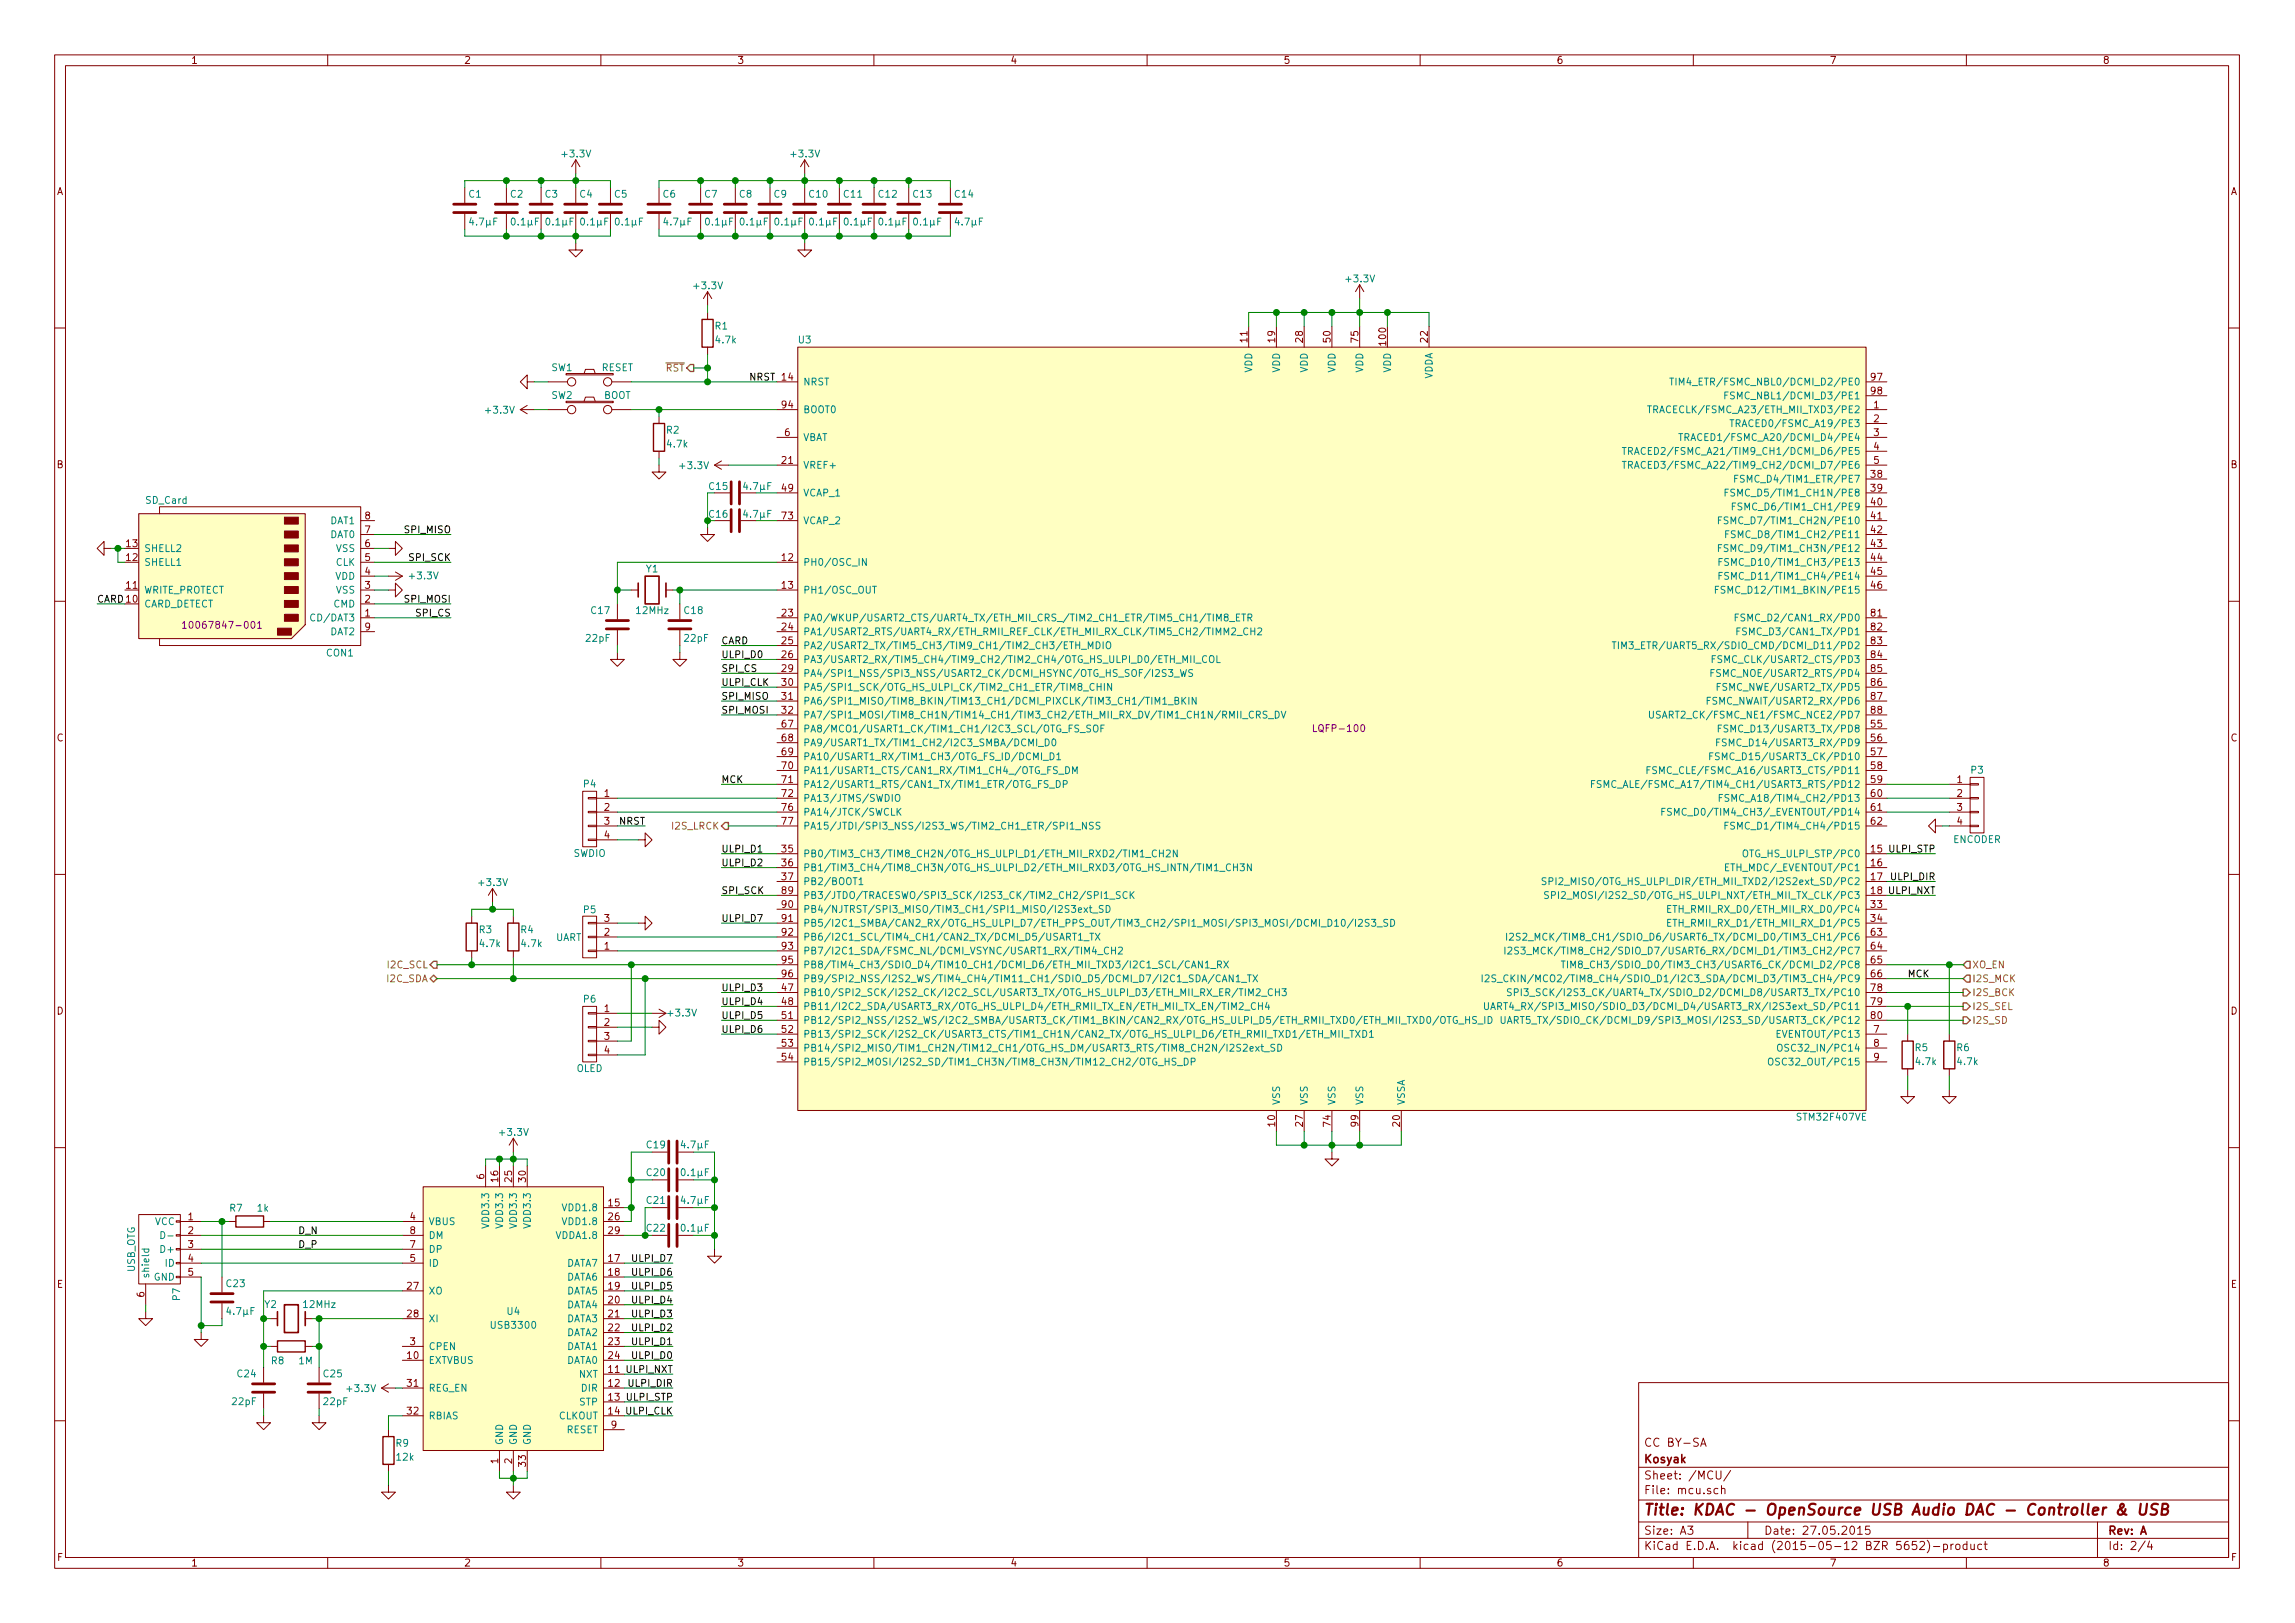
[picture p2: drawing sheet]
<svg xmlns="http://www.w3.org/2000/svg" width="420mm" height="297mm" viewBox="0 0 420 297" stroke-linecap="round" stroke-linejoin="round" font-family="sans-serif">
<defs><g id="words">
<text font-size="2.8" fill="#840000" x="301" y="277.3">Title: KDAC - OpenSource USB Audio DAC - Controller &amp; USB</text>
<g font-size="2.1" fill="#840000">
<text x="301" y="267.8">Kosyak</text>
<text x="301" y="264.8">CC BY-SA</text>
<text x="301" y="273.5">File: mcu.sch</text>
<text x="301" y="270.8">Sheet: /MCU/</text>
<text x="301" y="280.9">Size: A3</text>
<text x="323" y="280.9">Date: 27.05.2015</text>
<text x="386" y="280.9">Rev: A</text>
<text x="301" y="283.7">KiCad E.D.A. kicad (2015-05-12 BZR 5652)-product</text>
<text x="386" y="283.7">Id: 2/4</text>
</g>
<g font-size="1.8" fill="#840000">
<text x="35" y="11.7">1</text>
<text x="85" y="11.7">2</text>
<text x="135" y="11.7">3</text>
<text x="185" y="11.7">4</text>
<text x="235" y="11.7">5</text>
<text x="285" y="11.7">6</text>
<text x="335" y="11.7">7</text>
<text x="385" y="11.7">8</text>
<text x="10.4" y="35.7">A</text>
<text x="408.4" y="35.7">A</text>
<text x="228.3" y="62.6" transform="rotate(-90 228.3 62.6)">11</text>
<text x="233.4" y="62.6" transform="rotate(-90 233.4 62.6)">19</text>
<text x="238.5" y="62.6" transform="rotate(-90 238.5 62.6)">28</text>
<text x="243.6" y="62.6" transform="rotate(-90 243.6 62.6)">50</text>
<text x="248.7" y="62.6" transform="rotate(-90 248.7 62.6)">75</text>
<text x="253.7" y="63.1" transform="rotate(-90 253.7 63.1)">100</text>
<text x="261.4" y="62.6" transform="rotate(-90 261.4 62.6)">22</text>
<text x="137.2" y="69.6">NRST 14</text>
<text x="342.6" y="69.6">97</text>
<text x="143.2" y="74.7">94</text>
<text x="342.6" y="72.2">98</text>
<text x="343.1" y="74.7">1</text>
<text x="343.1" y="77.3">2</text>
<text x="143.7" y="79.8">6</text>
<text x="343.1" y="79.8">3</text>
<text x="343.1" y="82.3">4</text>
<text x="10.4" y="85.7">B</text>
<text x="143.2" y="84.9">21</text>
<text x="143.2" y="90">49</text>
<text x="342.6" y="87.4">38</text>
<text x="342.6" y="90">39</text>
<text x="343.1" y="84.9">5</text>
<text x="408.4" y="85.7">B</text>
<text x="66.8" y="95">8</text>
<text x="143.2" y="95">73</text>
<text x="342.6" y="92.5">40</text>
<text x="342.6" y="95">41</text>
<text x="23.2" y="100.1">13</text>
<text x="66.8" y="100.1">6</text>
<text x="66.8" y="97.6">7</text>
<text x="342.6" y="97.6">42</text>
<text x="342.6" y="100.1">43</text>
<text x="23.2" y="107.7">11</text>
<text x="23.2" y="102.7">12</text>
<text x="66.8" y="107.7">3</text>
<text x="66.8" y="105.2">4</text>
<text x="66.8" y="102.7">5</text>
<text x="143.2" y="102.7">12</text>
<text x="143.2" y="107.7">13</text>
<text x="342.6" y="102.7">44</text>
<text x="342.6" y="105.2">45</text>
<text x="342.6" y="107.7">46</text>
<text x="66.8" y="112.8">1</text>
<text x="66.8" y="110.3">2</text>
<text x="143.2" y="112.8">23</text>
<text x="342.6" y="112.8">81</text>
<text x="66.8" y="115.4">9</text>
<text x="143.2" y="115.4">24</text>
<text x="143.2" y="117.9">25</text>
<text x="342.6" y="115.4">82</text>
<text x="342.6" y="117.9">83</text>
<text x="143.2" y="125.5">30</text>
<text x="143.2" y="120.4">26</text>
<text x="143.2" y="123">29</text>
<text x="342.6" y="120.4">84</text>
<text x="342.6" y="123">85</text>
<text x="342.6" y="125.5">86</text>
<text x="143.2" y="128.1">31</text>
<text x="143.2" y="130.6">32</text>
<text x="342.6" y="128.1">87</text>
<text x="342.6" y="130.6">88</text>
<text x="10.4" y="135.7">C</text>
<text x="143.2" y="133.1">67</text>
<text x="143.2" y="135.7">68</text>
<text x="342.6" y="133.1">55</text>
<text x="342.6" y="135.7">56</text>
<text x="408.4" y="135.7">C</text>
<text x="143.2" y="140.8">70</text>
<text x="143.2" y="143.3">71</text>
<text x="143.2" y="138.2">69</text>
<text x="342.6" y="138.2">57</text>
<text x="342.6" y="140.8">58</text>
<text x="342.6" y="143.3">59</text>
<text x="358.3" y="143.3">1</text>
<text x="110.6" y="145.8">1</text>
<text x="110.6" y="148.4">2</text>
<text x="143.2" y="145.8">72</text>
<text x="143.2" y="148.4">76</text>
<text x="342.6" y="145.8">60</text>
<text x="342.6" y="148.4">61</text>
<text x="358.3" y="145.8">2</text>
<text x="358.3" y="148.4">3</text>
<text x="110.6" y="150.9">3</text>
<text x="110.6" y="153.5">4</text>
<text x="143.2" y="156">35</text>
<text x="143.2" y="150.9">77</text>
<text x="342.6" y="150.9">62</text>
<text x="342.6" y="156">15</text>
<text x="358.3" y="150.9">4</text>
<text x="143.2" y="158.5">36</text>
<text x="143.2" y="161.1">37</text>
<text x="342.6" y="158.5">16</text>
<text x="342.6" y="161.1">17</text>
<text x="143.2" y="166.2">90</text>
<text x="143.2" y="163.6">89</text>
<text x="342.6" y="166.2">33</text>
<text x="342.6" y="163.6">18 ULPI_NXT</text>
<text x="110.6" y="173.8">1</text>
<text x="110.6" y="171.2">2</text>
<text x="110.6" y="168.7">3</text>
<text x="143.2" y="168.7">91</text>
<text x="143.2" y="171.2">92</text>
<text x="143.2" y="173.8">93</text>
<text x="342.6" y="171.2">63</text>
<text x="342.6" y="168.7">34</text>
<text x="342.6" y="173.8">64</text>
<text x="143.2" y="176.3">95</text>
<text x="143.2" y="178.9">96</text>
<text x="342.6" y="176.3">65</text>
<text x="342.6" y="178.9">66</text>
<text x="10.4" y="185.7">D</text>
<text x="110.6" y="185.2">1</text>
<text x="143.2" y="181.4">47</text>
<text x="143.2" y="183.9">48</text>
<text x="342.6" y="181.4">78</text>
<text x="342.6" y="183.9">79</text>
<text x="408.4" y="185.7">D</text>
<text x="110.6" y="187.7">2</text>
<text x="110.6" y="190.3">3</text>
<text x="143.2" y="186.5">51</text>
<text x="143.2" y="189">52</text>
<text x="143.2" y="191.6">53</text>
<text x="342.6" y="186.5">80</text>
<text x="343.1" y="189">7</text>
<text x="343.1" y="191.6">8</text>
<text x="110.6" y="192.8">4</text>
<text x="143.2" y="194.1">54</text>
<text x="343.1" y="194.1">9</text>
<text x="233.4" y="206.1" transform="rotate(-90 233.4 206.1)">10</text>
<text x="238.5" y="206.1" transform="rotate(-90 238.5 206.1)">27</text>
<text x="243.6" y="206.1" transform="rotate(-90 243.6 206.1)">74</text>
<text x="248.7" y="206.1" transform="rotate(-90 248.7 206.1)">99</text>
<text x="256.3" y="206.1" transform="rotate(-90 256.3 206.1)">20</text>
<text x="88.6" y="215.8" transform="rotate(-90 88.6 215.8)">6</text>
<text x="91.2" y="216.3" transform="rotate(-90 91.2 216.3)">16</text>
<text x="93.7" y="216.3" transform="rotate(-90 93.7 216.3)">25</text>
<text x="96.3" y="216.3" transform="rotate(-90 96.3 216.3)">30</text>
<text x="111.4" y="220.8">15</text>
<text x="34.4" y="223.3">1</text>
<text x="34.4" y="225.8">2</text>
<text x="75.1" y="223.3">4</text>
<text x="75.1" y="225.8">8</text>
<text x="111.4" y="223.3">26</text>
<text x="111.4" y="225.8">29</text>
<text x="34.4" y="228.4">3</text>
<text x="34.4" y="230.9">4</text>
<text x="34.4" y="233.5">5</text>
<text x="75.1" y="230.9">5</text>
<text x="75.1" y="228.4">7</text>
<text x="111.4" y="230.9">17</text>
<text x="111.4" y="233.5">18</text>
<text x="10.4" y="235.7">E</text>
<text x="26.4" y="237.4" transform="rotate(-90 26.4 237.4)">6</text>
<text x="74.6" y="236">27</text>
<text x="111.4" y="238.5">20</text>
<text x="111.4" y="236">19</text>
<text x="408.4" y="235.7">E</text>
<text x="74.6" y="241.1">28</text>
<text x="111.4" y="241.1">21</text>
<text x="111.4" y="243.6">22</text>
<text x="74.6" y="248.7">10</text>
<text x="75.1" y="246.2">3</text>
<text x="111.4" y="246.2">23</text>
<text x="111.4" y="248.7">24</text>
<text x="74.6" y="253.8">31</text>
<text x="111.4" y="253.8">12</text>
<text x="111.4" y="256.3">13</text>
<text x="74.6" y="258.9">32</text>
<text x="111.9" y="261.4">9</text>
<text x="91.2" y="267.9" transform="rotate(-90 91.2 267.9)">1</text>
<text x="93.7" y="267.9" transform="rotate(-90 93.7 267.9)">2</text>
<text x="96.3" y="268.3" transform="rotate(-90 96.3 268.3)">33</text>
<text x="10.5" y="285.7">F</text>
<text x="35" y="286.7">1</text>
<text x="85" y="286.7">2</text>
<text x="135" y="286.7">3</text>
<text x="185" y="286.7">4</text>
<text x="235" y="286.7">5</text>
<text x="285" y="286.7">6</text>
<text x="335" y="286.7">7</text>
<text x="385" y="286.7">8</text>
<text x="408.5" y="285.7">F</text>
</g>
<g font-size="1.8" fill="#008484">
<text x="103.1" y="28.8">+3.3V</text>
<text x="145" y="28.8">+3.3V</text>
<text x="85.9" y="36.2">C1</text>
<text x="86.1" y="41.2">4.7µF</text>
<text x="93.5" y="36.2">C2</text>
<text x="93.8" y="41.2">0.1µF</text>
<text x="99.8" y="36.2">C3</text>
<text x="100.1" y="41.2">0.1µF</text>
<text x="106.2" y="36.2">C4</text>
<text x="106.5" y="41.2">0.1µF</text>
<text x="112.5" y="36.2">C5</text>
<text x="112.8" y="41.2">0.1µF</text>
<text x="121.4" y="36.2">C6</text>
<text x="121.7" y="41.2">4.7µF</text>
<text x="129" y="36.2">C7</text>
<text x="129.3" y="41.2">0.1µF</text>
<text x="135.4" y="36.2">C8</text>
<text x="135.7" y="41.2">0.1µF</text>
<text x="141.7" y="36.2">C9</text>
<text x="142" y="41.2">0.1µF</text>
<text x="148.2" y="36.2">C10</text>
<text x="148.4" y="41.2">0.1µF</text>
<text x="154.5" y="36.2">C11</text>
<text x="154.7" y="41.2">0.1µF</text>
<text x="160.9" y="36.2">C12</text>
<text x="161.1" y="41.2">0.1µF</text>
<text x="167.2" y="36.2">C13</text>
<text x="167.4" y="41.2">0.1µF</text>
<text x="174.9" y="36.2">C14</text>
<text x="175" y="41.2">4.7µF</text>
<text x="127.2" y="52.9">+3.3V</text>
<text x="246.6" y="51.6">+3.3V</text>
<text x="130.9" y="60.3">R1</text>
<text x="131.1" y="62.8">4.7k</text>
<text x="146.2" y="62.8">U3</text>
<text x="101" y="67.9">SW1</text>
<text x="110.1" y="67.9">RESET</text>
<text x="147.1" y="70.5">NRST</text>
<text x="229.2" y="68.3" transform="rotate(-90 229.2 68.3)">VDD</text>
<text x="234.3" y="68.3" transform="rotate(-90 234.3 68.3)">VDD</text>
<text x="239.4" y="68.3" transform="rotate(-90 239.4 68.3)">VDD</text>
<text x="244.5" y="68.3" transform="rotate(-90 244.5 68.3)">VDD</text>
<text x="249.6" y="68.3" transform="rotate(-90 249.6 68.3)">VDD</text>
<text x="254.6" y="68.3" transform="rotate(-90 254.6 68.3)">VDD</text>
<text x="262.3" y="69.6" transform="rotate(-90 262.3 69.6)">VDDA</text>
<text x="308.9" y="70.5">TIM4_ETR/FSMC_NBL0/DCMI_D2/PE0</text>
<text x="89.1" y="75.7">+3.3V</text>
<text x="101" y="73">SW2</text>
<text x="110.5" y="73">BOOT</text>
<text x="147.1" y="75.6">BOOT0</text>
<text x="304.3" y="75.6">TRACECLK/FSMC_A23/ETH_MII_TXD3/PE2</text>
<text x="317.9" y="73.1">FSMC_NBL1/DCMI_D3/PE1</text>
<text x="122" y="79.3">R2</text>
<text x="122.2" y="81.9">4.7k</text>
<text x="147.1" y="80.7">VBAT</text>
<text x="301.4" y="83.2">TRACED2/FSMC_A21/TIM9_CH1/DCMI_D6/PE5</text>
<text x="310.4" y="80.7">TRACED1/FSMC_A20/DCMI_D4/PE4</text>
<text x="318.7" y="78.1">TRACED0/FSMC_A19/PE3</text>
<text x="124.6" y="85.8">+3.3V</text>
<text x="136.3" y="89.6">4.7µF</text>
<text x="147.1" y="85.8">VREF+</text>
<text x="301.4" y="85.8">TRACED3/FSMC_A22/TIM9_CH2/DCMI_D7/PE6</text>
<text x="319.5" y="88.3">FSMC_D4/TIM1_ETR/PE7</text>
<text x="26.7" y="92.2">SD_Card</text>
<text x="60.4" y="95.9">DAT1</text>
<text x="136.3" y="94.7">4.7µF</text>
<text x="147.1" y="95.9">VCAP_2</text>
<text x="147.1" y="90.8">VCAP_1</text>
<text x="317.2" y="95.9">FSMC_D7/TIM1_CH2N/PE10</text>
<text x="318.2" y="90.8">FSMC_D5/TIM1_CH1N/PE8</text>
<text x="319.5" y="93.4">FSMC_D6/TIM1_CH1/PE9</text>
<text x="26.4" y="101">SHELL2</text>
<text x="60.4" y="98.5">DAT0</text>
<text x="61.5" y="101">VSS</text>
<text x="317.2" y="101">FSMC_D9/TIM1_CH3N/PE12</text>
<text x="318.5" y="98.5">FSMC_D8/TIM1_CH2/PE11</text>
<text x="26.4" y="103.5">SHELL1</text>
<text x="61.3" y="106.1">VDD</text>
<text x="61.4" y="103.5">CLK</text>
<text x="75.1" y="106">+3.3V</text>
<text x="118.3" y="104.7">Y1</text>
<text x="147.1" y="103.5">PH0/OSC_IN</text>
<text x="317.5" y="103.5">FSMC_D10/TIM1_CH3/PE13</text>
<text x="317.5" y="106.1">FSMC_D11/TIM1_CH4/PE14</text>
<text x="26.4" y="111.2">CARD_DETECT</text>
<text x="26.4" y="108.6">WRITE_PROTECT</text>
<text x="57.4" y="113.7">CD/DAT3</text>
<text x="61" y="111.2">CMD</text>
<text x="61.5" y="108.6">VSS</text>
<text x="108.3" y="112.4">C17</text>
<text x="116.6" y="112.4">12MHz</text>
<text x="125.3" y="112.4">C18</text>
<text x="147.1" y="108.6">PH1/OSC_OUT</text>
<text x="147.1" y="113.7">PA0/WKUP/USART2_CTS/UART4_TX/ETH_MII_CRS_/TIM2_CH1_ETR/TIM5_CH1/TIM8_ETR</text>
<text x="316.7" y="108.6">FSMC_D12/TIM1_BKIN/PE15</text>
<text x="319.7" y="113.7">FSMC_D2/CAN1_RX/PD0</text>
<text x="60.4" y="116.2">DAT2</text>
<text x="107.4" y="117.4">22pF</text>
<text x="125.4" y="117.4">22pF</text>
<text x="147.1" y="116.2">PA1/USART2_RTS/UART4_RX/ETH_RMII_REF_CLK/ETH_MII_RX_CLK/TIM5_CH2/TIMM2_CH2</text>
<text x="147.1" y="118.8">PA2/USART2_TX/TIM5_CH3/TIM9_CH1/TIM2_CH3/ETH_MDIO</text>
<text x="299.2" y="118.8">TIM3_ETR/UART5_RX/SDIO_CMD/DCMI_D11/PD2</text>
<text x="319.9" y="116.2">FSMC_D3/CAN1_TX/PD1</text>
<text x="59.8" y="120.1">CON1</text>
<text x="147.1" y="121.3">PA3/USART2_RX/TIM5_CH4/TIM9_CH2/TIM2_CH4/OTG_HS_ULPI_D0/ETH_MII_COL</text>
<text x="147.1" y="123.9">PA4/SPI1_NSS/SPI3_NSS/USART2_CK/DCMI_HSYNC/OTG_HS_SOF/I2S3_WS</text>
<text x="314.8" y="123.9">FSMC_NOE/USART2_RTS/PD4</text>
<text x="315" y="121.3">FSMC_CLK/USART2_CTS/PD3</text>
<text x="147.1" y="126.4">PA5/SPI1_SCK/OTG_HS_ULPI_CK/TIM2_CH1_ETR/TIM8_CHIN</text>
<text x="147.1" y="128.9">PA6/SPI1_MISO/TIM8_BKIN/TIM13_CH1/DCMI_PIXCLK/TIM3_CH1/TIM1_BKIN</text>
<text x="147.1" y="131.5">PA7/SPI1_MOSI/TIM8_CH1N/TIM14_CH1/TIM3_CH2/ETH_MII_RX_DV/TIM1_CH1N/RMII_CRS_DV</text>
<text x="304.9" y="131.5">USART2_CK/FSMC_NE1/FSMC_NCE2/PD7</text>
<text x="313.9" y="128.9">FSMC_NWAIT/USART2_RX/PD6</text>
<text x="315.7" y="126.4">FSMC_NWE/USART2_TX/PD5</text>
<text x="147.1" y="134">PA8/MCO1/USART1_CK/TIM1_CH1/I2C3_SCL/OTG_FS_SOF</text>
<text x="147.1" y="136.6">PA9/USART1_TX/TIM1_CH2/I2C3_SMBA/DCMI_D0</text>
<text x="316.4" y="136.6">FSMC_D14/USART3_RX/PD9</text>
<text x="316.6" y="134">FSMC_D13/USART3_TX/PD8</text>
<text x="147.1" y="141.6">PA11/USART1_CTS/CAN1_RX/TIM1_CH4_/OTG_FS_DM</text>
<text x="147.1" y="139.1">PA10/USART1_RX/TIM1_CH3/OTG_FS_ID/DCMI_D1</text>
<text x="304.3" y="141.6">FSMC_CLE/FSMC_A16/USART3_CTS/PD11</text>
<text x="315.4" y="139.1">FSMC_D15/USART3_CK/PD10</text>
<text x="360.9" y="141.6">P3</text>
<text x="106.9" y="144.1">P4</text>
<text x="147.1" y="144.2">PA12/USART1_RTS/CAN1_TX/TIM1_ETR/OTG_FS_DP</text>
<text x="147.1" y="146.7">PA13/JTMS/SWDIO</text>
<text x="147.1" y="149.3">PA14/JTCK/SWCLK</text>
<text x="295.3" y="144.2">FSMC_ALE/FSMC_A17/TIM4_CH1/USART3_RTS/PD12</text>
<text x="307.3" y="149.3">FSMC_D0/TIM4_CH3/_EVENTOUT/PD14</text>
<text x="317.4" y="146.7">FSMC_A18/TIM4_CH2/PD13</text>
<text x="147.1" y="151.8">PA15/JTDI/SPI3_NSS/I2S3_WS/TIM2_CH1_ETR/SPI1_NSS</text>
<text x="318.4" y="151.8">FSMC_D1/TIM4_CH4/PD15</text>
<text x="357.5" y="154.3">ENCODER</text>
<text x="104.9" y="156.8">SWDIO</text>
<text x="147.1" y="156.9">PB0/TIM3_CH3/TIM8_CH2N/OTG_HS_ULPI_D1/ETH_MII_RXD2/TIM1_CH2N</text>
<text x="147.1" y="159.4">PB1/TIM3_CH4/TIM8_CH3N/OTG_HS_ULPI_D2/ETH_MII_RXD3/OTG_HS_INTN/TIM1_CH3N</text>
<text x="147.1" y="162">PB2/BOOT1</text>
<text x="287.4" y="162">SPI2_MISO/OTG_HS_ULPI_DIR/ETH_MII_TXD2/I2S2ext_SD/PC2</text>
<text x="317" y="159.4">ETH_MDC/_EVENTOUT/PC1</text>
<text x="320" y="156.9">OTG_HS_ULPI_STP/PC0</text>
<text x="87.8" y="162.1">+3.3V</text>
<text x="106.9" y="167.1">P5</text>
<text x="147.1" y="167">PB4/NJTRST/SPI3_MISO/TIM3_CH1/SPI1_MISO/I2S3ext_SD</text>
<text x="147.1" y="164.5">PB3/JTDO/TRACESWO/SPI3_SCK/I2S3_CK/TIM2_CH2/SPI1_SCK</text>
<text x="287.1" y="164.5">SPI2_MOSI/I2S2_SD/OTG_HS_ULPI_NXT/ETH_MII_TX_CLK/PC3</text>
<text x="307.6" y="167">ETH_RMII_RX_D0/ETH_MII_RX_D0/PC4</text>
<text x="87.8" y="170.8">R3</text>
<text x="87.9" y="173.3">4.7k</text>
<text x="95.4" y="170.8">R4</text>
<text x="95.6" y="173.3">4.7k</text>
<text x="101.7" y="172.2">UART</text>
<text x="147.1" y="169.6">PB5/I2C1_SMBA/CAN2_RX/OTG_HS_ULPI_D7/ETH_PPS_OUT/TIM3_CH2/SPI1_MOSI/SPI3_MOSI/DCMI_D10/I2S3_SD</text>
<text x="147.1" y="172.1">PB6/I2C1_SCL/TIM4_CH1/CAN2_TX/DCMI_D5/USART1_TX</text>
<text x="282.8" y="172.1">I2S2_MCK/TIM8_CH1/SDIO_D6/USART6_TX/DCMI_D0/TIM3_CH1/PC6</text>
<text x="307.6" y="169.6">ETH_RMII_RX_D1/ETH_MII_RX_D1/PC5</text>
<text x="147.1" y="174.7">PB7/I2C1_SDA/FSMC_NL/DCMI_VSYNC/USART1_RX/TIM4_CH2</text>
<text x="147.1" y="177.2">PB8/TIM4_CH3/SDIO_D4/TIM10_CH1/DCMI_D6/ETH_MII_TXD3/I2C1_SCL/CAN1_RX</text>
<text x="147.1" y="179.7">PB9/SPI2_NSS/I2S2_WS/TIM4_CH4/TIM11_CH1/SDIO_D5/DCMI_D7/I2C1_SDA/CAN1_TX</text>
<text x="279.8" y="179.7">I2S_CKIN/MCO2/TIM8_CH4/SDIO_D1/I2C3_SDA/DCMI_D3/TIM3_CH4/PC9</text>
<text x="282.6" y="174.7">I2S3_MCK/TIM8_CH2/SDIO_D7/USART6_RX/DCMI_D1/TIM3_CH2/PC7</text>
<text x="291.7" y="177.2">TIM8_CH3/SDIO_D0/TIM3_CH3/USART6_CK/DCMI_D2/PC8</text>
<text x="106.9" y="183.5">P6</text>
<text x="147.1" y="182.3">PB10/SPI2_SCK/I2S2_CK/I2C2_SCL/USART3_TX/OTG_HS_ULPI_D3/ETH_MII_RX_ER/TIM2_CH3</text>
<text x="147.1" y="184.8">PB11/I2C2_SDA/USART3_RX/OTG_HS_ULPI_D4/ETH_RMII_TX_EN/ETH_MII_TX_EN/TIM2_CH4</text>
<text x="279.1" y="184.8">UART4_RX/SPI3_MISO/SDIO_D3/DCMI_D4/USART3_RX/I2S3ext_SD/PC11</text>
<text x="282.7" y="182.3">SPI3_SCK/I2S3_CK/UART4_TX/SDIO_D2/DCMI_D8/USART3_TX/PC10</text>
<text x="122.4" y="186">+3.3V</text>
<text x="147.1" y="187.4">PB12/SPI2_NSS/I2S2_WS/I2C2_SMBA/USART3_CK/TIM1_BKIN/CAN2_RX/OTG_HS_ULPI_D5/ETH_RMII_TXD0/ETH_MII_TXD0/OTG_HS_ID</text>
<text x="147.1" y="189.9">PB13/SPI2_SCK/I2S2_CK/USART3_CTS/TIM1_CH1N/CAN2_TX/OTG_HS_ULPI_D6/ETH_RMII_TXD1/ETH_MII_TXD1</text>
<text x="281.4" y="187.4">UART5_TX/SDIO_CK/DCMI_D9/SPI3_MOSI/I2S3_SD/USART3_CK/PC12</text>
<text x="326.1" y="189.9">EVENTOUT/PC13</text>
<text x="105.5" y="196.2">OLED</text>
<text x="147.1" y="192.4">PB14/SPI2_MISO/TIM1_CH2N/TIM12_CH1/OTG_HS_DM/USART3_RTS/TIM8_CH2N/I2S2ext_SD</text>
<text x="147.1" y="195">PB15/SPI2_MOSI/I2S2_SD/TIM1_CH3N/TIM8_CH3N/TIM12_CH2/OTG_HS_DP</text>
<text x="325.2" y="195">OSC32_OUT/PC15</text>
<text x="327.2" y="192.4">OSC32_IN/PC14</text>
<text x="350.6" y="192.4">R5</text>
<text x="350.8" y="194.9">4.7k</text>
<text x="358.3" y="192.4">R6</text>
<text x="358.4" y="194.9">4.7k</text>
<text x="234.3" y="202.2" transform="rotate(-90 234.3 202.2)">VSS</text>
<text x="239.4" y="202.2" transform="rotate(-90 239.4 202.2)">VSS</text>
<text x="244.5" y="202.2" transform="rotate(-90 244.5 202.2)">VSS</text>
<text x="249.6" y="202.2" transform="rotate(-90 249.6 202.2)">VSS</text>
<text x="257.2" y="202.2" transform="rotate(-90 257.2 202.2)">VSSA</text>
<text x="91.6" y="207.9">+3.3V</text>
<text x="329.2" y="205.1">STM32F407VE</text>
<text x="118.4" y="210.1">C19</text>
<text x="118.4" y="215.2">C20</text>
<text x="124.9" y="210.1">4.7µF</text>
<text x="124.9" y="215.2">0.1µF</text>
<text x="42.1" y="221.7">R7</text>
<text x="47.1" y="221.7">1k</text>
<text x="103.3" y="221.7">VDD1.8</text>
<text x="118.4" y="220.3">C21</text>
<text x="124.9" y="220.3">4.7µF</text>
<text x="28.3" y="224.2">VCC</text>
<text x="78.5" y="224.2">VBUS</text>
<text x="78.5" y="226.7">DM</text>
<text x="89.5" y="224.4" transform="rotate(-90 89.5 224.4)">VDD3.3</text>
<text x="92.1" y="224.4" transform="rotate(-90 92.1 224.4)">VDD3.3</text>
<text x="94.6" y="224.4" transform="rotate(-90 94.6 224.4)">VDD3.3</text>
<text x="97.2" y="224.4" transform="rotate(-90 97.2 224.4)">VDD3.3</text>
<text x="102" y="226.7">VDDA1.8</text>
<text x="103.3" y="224.2">VDD1.8</text>
<text x="118.4" y="225.4">C22</text>
<text x="124.9" y="225.4">0.1µF</text>
<text x="24.7" y="232.9" transform="rotate(-90 24.7 232.9)">USB_OTG</text>
<text x="27.3" y="234" transform="rotate(-90 27.3 234)">shield</text>
<text x="29.7" y="229.3">D+</text>
<text x="30.2" y="231.8">ID</text>
<text x="78.5" y="231.8">ID</text>
<text x="78.5" y="229.3">DP</text>
<text x="103.6" y="231.8">DATA7</text>
<text x="28.1" y="234.4">GND</text>
<text x="32.9" y="238" transform="rotate(-90 32.9 238)">P7</text>
<text x="41.5" y="235.5">C23</text>
<text x="48.5" y="239.4">Y2</text>
<text x="55.6" y="239.4">12MHz</text>
<text x="78.5" y="236.9">XO</text>
<text x="103.6" y="239.4">DATA4</text>
<text x="103.6" y="234.4">DATA6</text>
<text x="103.6" y="236.9">DATA5</text>
<text x="41.7" y="240.6">4.7µF</text>
<text x="78.5" y="242">XI</text>
<text x="90.1" y="243.2">USB3300</text>
<text x="92.9" y="240.6">U4</text>
<text x="103.6" y="242">DATA3</text>
<text x="103.6" y="244.5">DATA2</text>
<text x="49.7" y="249.7">R8</text>
<text x="54.7" y="249.7">1M</text>
<text x="78.5" y="247.1">CPEN</text>
<text x="78.5" y="249.6">EXTVBUS</text>
<text x="103.6" y="247.1">DATA1</text>
<text x="103.6" y="249.6">DATA0</text>
<text x="42.6" y="257.1">22pF</text>
<text x="43.5" y="252.1">C24</text>
<text x="59.3" y="252.1">C25</text>
<text x="59.3" y="257.1">22pF</text>
<text x="63.7" y="254.7">+3.3V</text>
<text x="78.5" y="254.7">REG_EN</text>
<text x="105.9" y="252.1">NXT</text>
<text x="106" y="257.2">STP</text>
<text x="106.4" y="254.7">DIR</text>
<text x="78.5" y="259.8">RBIAS</text>
<text x="102.1" y="259.8">CLKOUT</text>
<text x="103.6" y="262.3">RESET</text>
<text x="72.5" y="264.8">R9</text>
<text x="72.6" y="267.3">12k</text>
<text x="92.1" y="264.5" transform="rotate(-90 92.1 264.5)">GND</text>
<text x="94.6" y="264.5" transform="rotate(-90 94.6 264.5)">GND</text>
<text x="97.2" y="264.5" transform="rotate(-90 97.2 264.5)">GND</text>
</g>
<g font-size="1.8" fill="#848400">
<text x="121.8" y="68">RST</text>
<text x="123.1" y="151.8">I2S_LRCK</text>
<text x="70.9" y="179.7">I2C_SDA</text>
<text x="71.1" y="177.2">I2C_SCL</text>
<text x="361.1" y="179.7">I2S_MCK</text>
<text x="361.1" y="177.2">XO_EN</text>
<text x="361.1" y="182.3">I2S_BCK</text>
<text x="361.1" y="184.8">I2S_SEL</text>
<text x="361.1" y="187.4">I2S_SD</text>
</g>
<g font-size="1.8" fill="#008400">
<text x="129.9" y="89.6">C15</text>
<text x="129.9" y="94.7">C16</text>
</g>
<g font-size="1.8">
<text x="74.2" y="97.6">SPI_MISO</text>
<text x="75" y="102.7">SPI_SCK</text>
<text x="17.8" y="110.3">CARD 10</text>
<text x="74.2" y="110.3">SPI_MOSI</text>
<text x="76.3" y="112.8">SPI_CS</text>
<text x="132.1" y="117.9">CARD</text>
<text x="132.1" y="120.4">ULPI_D0</text>
<text x="132.1" y="125.5">ULPI_CLK</text>
<text x="132.1" y="123">SPI_CS</text>
<text x="132.1" y="128.1">SPI_MISO</text>
<text x="132.1" y="130.6">SPI_MOSI</text>
<text x="132.1" y="143.3">MCK</text>
<text x="113.3" y="150.9">NRST</text>
<text x="132.1" y="156">ULPI_D1</text>
<text x="345.9" y="156">ULPI_STP</text>
<text x="132.1" y="158.5">ULPI_D2</text>
<text x="346.3" y="161.1">ULPI_DIR</text>
<text x="132.1" y="163.6">SPI_SCK</text>
<text x="132.1" y="168.7">ULPI_D7</text>
<text x="349.2" y="178.9">MCK</text>
<text x="132.1" y="183.9">ULPI_D4</text>
<text x="132.1" y="181.4">ULPI_D3</text>
<text x="132.1" y="186.5">ULPI_D5</text>
<text x="132.1" y="189">ULPI_D6</text>
<text x="54.6" y="225.8">D_N</text>
<text x="54.6" y="228.4">D_P</text>
<text x="115.9" y="230.9">ULPI_D7</text>
<text x="115.9" y="233.5">ULPI_D6</text>
<text x="115.9" y="236">ULPI_D5</text>
<text x="115.9" y="238.5">ULPI_D4</text>
<text x="115.9" y="241.1">ULPI_D3</text>
<text x="115.9" y="243.6">ULPI_D2</text>
<text x="111.4" y="251.2">11 ULPI_NXT</text>
<text x="115.9" y="246.2">ULPI_D1</text>
<text x="115.9" y="248.7">ULPI_D0</text>
<text x="114.7" y="256.3">ULPI_STP</text>
<text x="115.1" y="253.8">ULPI_DIR</text>
<text x="111.4" y="258.9">14 ULPI_CLK</text>
</g>
<g font-size="1.8" fill="#840084">
<text x="35" y="115">10067847-001</text>
<text x="241" y="133.9">LQFP-100</text>
</g>
</g></defs>
<g fill="none" stroke="#840000" stroke-width=".18">
<path d="M10 10h400v277h-400zM12 12h396v273.1h-396zM60 10v2M110 10v2M160 10v2M210 10v2M260 10v2M310 10v2M360 10v2M85.1 34.3v2.8M85.1 39.2v2.7M92.7 34.3v2.8"/>
<path d="M92.7 39.2v2.7M99.1 34.3v2.8M99.1 39.2v2.7M105.4 29.2v2.6M105.4 34.3v2.8M105.4 39.2v2.7M105.4 29.2l-.8 1.3M105.4 29.2l.8 1.3M111.8 34.3v2.8M111.8 39.2v2.7M120.6 34.3v2.8M120.6 39.2v2.7"/>
<path d="M128.3 34.3v2.8M128.3 39.2v2.7M134.6 34.3v2.8M134.6 39.2v2.7M141 34.3v2.8M141 39.2v2.7M147.3 29.2v2.6M147.3 34.3v2.8M147.3 39.2v2.7M147.3 29.2l-.7 1.3M147.3 29.2l.8 1.3M153.7 34.3v2.8"/>
<path d="M153.7 39.2v2.7M160 34.3v2.8M160 39.2v2.7M166.4 34.3v2.8M166.4 39.2v2.7M174 34.3v2.8M174 39.2v2.7M105.4 44.5v1.3h1.3l-1.3 1.2-1.3-1.2h1.3M129.5 53.4l-.7 1.2M129.5 53.4v2.5M129.5 57.2v1.3M129.5 53.4l.8 1.2"/>
<path d="M147.3 44.5v1.3h1.3l-1.3 1.2-1.3-1.2h1.3M228.6 59.7v3.8M233.7 59.7v3.8M238.8 59.7v3.8M243.8 59.7v3.8M248.9 52.1l-.7 1.3M248.9 52.1v2.5M248.9 59.7v3.8M248.9 52.1l.8 1.3M254 59.7v3.8M261.6 59.7v3.8M10 60h2"/>
<path d="M95.2 75h2.6M95.2 75l1.3 .7M96.5 69.9v-1.3l-1.3 1.3 1.3 1.3v-1.3h1.3M96.5 74.2l-1.3 .8M100.3 75h3.6M100.3 69.9h3.6M103.6 73.4h8.7v.3h-8.7zM103.6 68.4h8.7v.2h-8.7zM106.9 73.4l.3-.7h1.5l.3 .7M106.9 68.4l.3-.8h1.5l.3 .8M112 75h3.6M112 69.9h3.6"/>
<path d="M120.6 76.2v1.3M129.5 63.5v1.3M142.2 75h3.8M142.2 69.9h3.8M146 63.5h195.6v139.7h-195.6zM341.6 75h3.8M341.6 77.5h3.8M341.6 69.9h3.8M341.6 72.4h3.8M408 60h2M25.4 94h30.5v20.3l-2.6 2.6h-27.9zM29.2 94v-1.3h36.8v25.4h-36.8v-1.2"/>
<path d="M66 95.3h2.6M66 97.8h2.6M120.6 85.1v1.3h1.3l-1.3 1.3-1.2-1.3h1.2M120.6 82.6v1.3M129.5 96.6v1.2h1.3l-1.3 1.3-1.2-1.3h1.2M130.8 85.1l1.3 .8M130.8 85.1h2.5M132.1 84.4l-1.3 .7M135.6 90.2h2.8M135.6 95.3h2.8M142.2 90.2h3.8M142.2 95.3h3.8"/>
<path d="M142.2 85.1h3.8M142.2 80h3.8M341.6 90.2h3.8M341.6 95.3h3.8M341.6 97.8h3.8M341.6 85.1h3.8M341.6 80h3.8M341.6 82.6h3.8M341.6 92.7h3.8M341.6 87.7h3.8M10 110h2M19 100.4v-1.3l-1.2 1.3 1.2 1.2v-1.2h1.3"/>
<path d="M66 105.4h2.6M66 108h2.6M66 113.1h2.6M66 110.5h2.6M66 102.9h2.6M66 100.4h2.6M66 115.6h2.6M71.1 108h1.3v-1.3l1.3 1.3-1.3 1.3v-1.3M71.1 100.4h1.3v-1.3l1.3 1.3-1.3 1.2v-1.2M71.1 105.4h2.6M72.4 104.7l1.3 .7M73.7 105.4l-1.3 .8"/>
<path d="M113 119.4v1.3h1.3l-1.3 1.3-1.2-1.3h1.2M113 110.5v2.8M113 115.4v2.7M115.6 108h1.2M121.9 108h1.3M124.5 119.4v1.3h1.2l-1.2 1.3-1.3-1.3h1.3M124.5 110.5v2.8M124.5 115.4v2.7M142.2 108h3.8M142.2 113.1h3.8M142.2 102.9h3.8M142.2 115.6h3.8"/>
<path d="M142.2 118.1h3.8M341.6 105.4h3.8M341.6 108h3.8M341.6 113.1h3.8M341.6 102.9h3.8M341.6 100.4h3.8M341.6 115.6h3.8M341.6 118.1h3.8M408 110h2M142.2 125.8h3.8M142.2 128.3h3.8M142.2 130.8h3.8"/>
<path d="M142.2 120.7h3.8M142.2 133.4h3.8M142.2 123.2h3.8M142.2 135.9h3.8M142.2 138.5h3.8M341.6 125.8h3.8M341.6 128.3h3.8M341.6 130.8h3.8M341.6 120.7h3.8M341.6 133.4h3.8M341.6 123.2h3.8M341.6 135.9h3.8"/>
<path d="M341.6 138.5h3.8M106.7 144.8h2.5v10.2h-2.5zM107.7 153.6h1.5v.2h-1.5zM107.7 151h1.5v.3h-1.5zM107.7 148.5h1.5v.3h-1.5zM107.7 146h1.5v.2h-1.5zM109.2 146.1h3.8M109.2 148.6h3.8M109.2 151.2h3.8M109.2 153.7h3.8M116.8 153.7h1.3v-1.3l1.3 1.3-1.3 1.3v-1.3M142.2 146.1h3.8"/>
<path d="M142.2 148.6h3.8M142.2 151.2h3.8M142.2 141h3.8M142.2 143.5h3.8M142.2 156.2h3.8M142.2 158.8h3.8M341.6 146.1h3.8M341.6 148.6h3.8M341.6 151.2h3.8M341.6 141h3.8M341.6 143.5h3.8M341.6 156.2h3.8"/>
<path d="M341.6 158.8h3.8M354.3 151.2v-1.3l-1.2 1.3 1.2 1.2v-1.2h1.3M356.9 146.1h3.8M356.9 148.6h3.8M356.9 151.2h3.8M356.9 143.5h3.8M360.7 151h1.5v.3h-1.5zM360.7 148.5h1.5v.3h-1.5zM360.7 146h1.5v.2h-1.5zM360.7 143.4h1.5v.3h-1.5zM360.7 142.3h2.5v10.1h-2.5zM10 160h2"/>
<path d="M86.4 167.7v1.2M86.4 174v1.3M90.2 162.6l-.8 1.3M90.2 162.6v2.5M90.2 162.6l.7 1.3M94 167.7v1.2M94 174v1.3M106.7 167.7h2.5v7.6h-2.5zM107.7 168.8h1.5v.3h-1.5zM107.7 171.4h1.5v.2h-1.5zM107.7 173.9h1.5v.3h-1.5zM109.2 174h3.8"/>
<path d="M109.2 171.5h3.8M109.2 168.9h3.8M116.8 168.9h1.3v-1.2l1.3 1.2-1.3 1.3v-1.3M142.2 174h3.8M142.2 171.5h3.8M142.2 168.9h3.8M142.2 166.4h3.8M142.2 176.6h3.8M142.2 179.1h3.8M142.2 161.3h3.8M142.2 163.9h3.8M341.6 174h3.8"/>
<path d="M341.6 171.5h3.8M341.6 168.9h3.8M341.6 166.4h3.8M341.6 176.6h3.8M341.6 179.1h3.8M341.6 161.3h3.8M341.6 163.9h3.8M408 160h2M106.7 184.2h2.5v10.1h-2.5zM107.7 192.9h1.5v.3h-1.5zM107.7 190.4h1.5v.3h-1.5zM107.7 187.9h1.5v.2h-1.5z"/>
<path d="M107.7 185.3h1.5v.3h-1.5zM109.2 185.5h3.8M109.2 188h3.8M109.2 190.5h3.8M109.2 193.1h3.8M119.4 188h1.2v-1.3l1.3 1.3-1.3 1.3v-1.3M119.4 185.5h2.5M120.6 184.7l1.3 .8M121.9 185.5l-1.3 .7M142.2 189.3h3.8M142.2 191.8h3.8M142.2 194.3h3.8"/>
<path d="M142.2 186.7h3.8M142.2 181.6h3.8M142.2 184.2h3.8M341.6 189.3h3.8M341.6 191.8h3.8M341.6 194.3h3.8M341.6 186.7h3.8M341.6 181.6h3.8M341.6 184.2h3.8M349.2 199.4v1.3h1.3l-1.3 1.3-1.2-1.3h1.2M349.2 189.3v1.2M349.2 195.6v1.3"/>
<path d="M356.9 199.4v1.3h1.2l-1.2 1.3-1.3-1.3h1.3M356.9 189.3v1.2M356.9 195.6v1.3M10 210h2M77.5 217.2h33v48.3h-33zM88.9 213.4v3.8M91.4 213.4v3.8M94 208.3v2.6M94 213.4v3.8M94 208.3l-.8 1.3M94 208.3l.7 1.3M96.5 213.4v3.8"/>
<path d="M119.4 210.9h2.8M119.4 215.9h2.8M124.2 210.9h2.8M124.2 215.9h2.8M233.7 203.2v3.8M238.8 203.2v3.8M243.8 210.9v1.2h1.3l-1.3 1.3-1.2-1.3h1.2M243.8 203.2v3.8M248.9 203.2v3.8M256.5 203.2v3.8M408 210h2M25.4 222.3h7.6v12.7h-7.6z"/>
<path d="M26.7 235v3.8M32.3 223.4h.7v.3h-.7zM32.3 226h.7v.2h-.7zM32.3 228.5h.7v.3h-.7zM32.3 231h.7v.3h-.7zM32.3 233.6h.7v.2h-.7zM33 223.6h3.8M33 231.2h3.8M33 228.6h3.8M33 226.1h3.8M33 233.7h3.8M40.6 233.7v2.8"/>
<path d="M40.6 238.5v2.8M41.9 223.6h1.3M48.3 223.6h1.2M73.7 223.6h3.8M73.7 231.2h3.8M73.7 228.6h3.8M73.7 226.1h3.8M73.7 236.3h3.8M110.5 223.6h3.8M110.5 231.2h3.8M110.5 226.1h3.8M110.5 238.8h3.8"/>
<path d="M110.5 221h3.8M110.5 236.3h3.8M110.5 233.7h3.8M119.4 226.1h2.8M119.4 221h2.8M124.2 226.1h2.8M124.2 221h2.8M130.8 228.6v1.3h1.3l-1.3 1.3-1.3-1.3h1.3M26.7 240.1v1.2h1.2l-1.2 1.3-1.3-1.3h1.3M36.8 243.9v1.2h1.3l-1.3 1.3-1.2-1.3h1.2M48.3 259.1v1.3h1.2l-1.2 1.3-1.3-1.3h1.3M48.3 250.2v2.8"/>
<path d="M48.3 255.1v2.7M49.5 246.4h1.3M49.5 241.3h1.3M55.9 246.4h1.2M55.9 241.3h1.2M58.4 259.1v1.3h1.3l-1.3 1.3-1.3-1.3h1.3M58.4 250.2v2.8M58.4 255.1v2.7M69.8 254h2.6M69.8 254l1.3 .8M71.1 253.3l-1.3 .7M73.7 246.4h3.8"/>
<path d="M73.7 249h3.8M73.7 241.3h3.8M73.7 254h3.8M73.7 259.1h3.8M110.5 246.4h3.8M110.5 249h3.8M110.5 251.5h3.8M110.5 241.3h3.8M110.5 254h3.8M110.5 243.9h3.8M110.5 259.1h3.8M110.5 256.6h3.8"/>
<path d="M300 253h108v32.1h-108zM10 260h2M71.1 271.8v1.3h1.3l-1.3 1.3-1.3-1.3h1.3M71.1 261.7v1.2M71.1 268v1.3M91.4 265.5v3.8M94 271.8v1.3h1.2l-1.2 1.3-1.3-1.3h1.3M94 265.5v3.8M96.5 265.5v3.8M110.5 261.7h3.8M300 278.5h108M300 274.5h108"/>
<path d="M300 268.5h108M309 279.3h.9l-.5 .6 .5 .1v.7l-.2 .1-.7-.1M311.4 264.7l.4-1.5 .5 1.5M311.5 264.3h.7M314.2 269.2v1.2l.3 .3h.3l.3-.3v-1.2M314.5 272.5l-.4-.1-.3 .3 .1 .6 .2 .1 .4-.1M315.2 272.5l.2-.1 .3 .1 .1 .9M315.2 271.9v1.5M316.8 269.1l-1.2 2M320 278.5v3M340.1 279.7l.4-.4v1.5M342.3 279.3h-.7l-.1 .7 .2-.1h.5l.2 .3-.1 .5-.2 .1-.6-.1"/>
<path d="M384 278.5v6.6M408 260h2M60 285.1v1.9M110 285.1v1.9M160 285.1v1.9M210 285.1v1.9M260 285.1v1.9M300 281.5h108M310 285.1v1.9M340.1 280.8h.8M350.9 282.1h-.8v.7l.2-.1h.5l.1 .3v.5l-.3 .1-.5-.1M351.5 282.3l.6-.2 .2 .4-.9 1.1h.9"/>
<path d="M352.8 281.9a1.71 1.71 0 0 1 0 2.3M354 283h1.1M355.8 282.7l.5-.1 .2 .3-.1 .6h-.6M355.8 282.6v1.5M357.2 282.6v1M357.6 282.6l-.4 .3M358.1 282.7l.2-.1 .4 .1 .1 .6-.1 .2-.4 .1-.2-.1zM360 285.1v1.9M360.1 282.7l-.4-.1-.3 .3 .1 .6 .2 .1 .4-.1M360.1 282.1v1.5M360.8 282.6l.1 .9 .3 .1 .2-.1M361.4 282.6v1"/>
<path d="M362.8 282.7l-.4-.1-.3 .3 .1 .6 .2 .1 .4-.1M363.2 282.6h.6M363.4 282.1v1.3l.4 .2M392.7 282l-1.2 2M393.5 282l-.3 1.1h.9M393.9 282.6v1"/>
<circle cx="104.6" cy="75" r=".76"/>
<circle cx="104.6" cy="69.9" r=".76"/>
<circle cx="111.3" cy="69.9" r=".76"/>
<circle cx="111.3" cy="75" r=".76"/>
</g>
<path d="M385.1 275.9l-.2 1.3M385.6 275.9a.54 .54 0 0 0-.6 .4M389.1 276.2l-.1 .5a.94 .94 0 0 1-.9 .5l-.2-.1a.53 .53 0 0 1 .1-.8l.7-.5 .1-.5-.2-.1a.6 .6 0 0 0-.5 .5 .6 .6 0 0 0 .2 .6 1.23 1.23 0 0 0 1 .9M391.9 275.2l-.2 1.6 .4 .4a.67 .67 0 0 0 .8-.4l.2-1.6M395.1 275.3l-.3-.1-.7 .1a.47 .47 0 0 0-.2 .5 .47 .47 0 0 0 .3 .4l.4 .1a.48 .48 0 0 1 .3 .5 .48 .48 0 0 1-.4 .4l-.8-.1M395.8 276.2l.9-.1a.46 .46 0 0 0 .3-.5 .46 .46 0 0 0-.4-.4h-.7l-.2 2 .9-.1a.54 .54 0 0 0 .1-.8l-.2-.1" fill="none" stroke="#840000" stroke-width=".41"/>
<g fill="none" stroke="#840000" stroke-width=".51">
<path d="M83.1 38.9h4M83.1 37.4h4M90.7 38.9h4M90.7 37.4h4M97 38.9h4.1M97 37.4h4.1M103.4 38.9h4M103.4 37.4h4M109.7 38.9h4.1M109.7 37.4h4.1M118.6 38.9h4.1M118.6 37.4h4.1"/>
<path d="M126.2 38.9h4.1M126.2 37.4h4.1M132.6 38.9h4.1M132.6 37.4h4.1M138.9 38.9h4.1M138.9 37.4h4.1M145.3 38.9h4.1M145.3 37.4h4.1M151.6 38.9h4.1M151.6 37.4h4.1M158 38.9h4.1M158 37.4h4.1"/>
<path d="M164.3 38.9h4.1M164.3 37.4h4.1M172 38.9h4M172 37.4h4M133.9 88.2v4M133.9 93.3v4M135.4 88.2v4M135.4 93.3v4M111 115.1h4.1M111 113.6h4.1M122.4 115.1h4.1M122.4 113.6h4.1"/>
<path d="M122.4 208.8v4.1M122.4 213.9v4.1M122.4 219v4M124 208.8v4.1M124 213.9v4.1M124 219v4M38.6 238.3h4.1M38.6 236.8h4.1M122.4 224.1v4M124 224.1v4M46.2 254.8h4.1M46.2 253.3h4.1"/>
<path d="M56.4 254.8h4.1M56.4 253.3h4.1"/>
</g>
<path d="M116.8 106.7v2.6M118.1 105.4h2.5v5.1h-2.5zM121.9 106.7v2.6M52.1 238.8h2.5v5.1h-2.5zM50.8 240.1v2.5M55.9 240.1v2.5" fill="none" stroke="#840000" stroke-width=".3"/>
<path d="M121.9 66.4h3.4" fill="none" stroke="#848400" stroke-width=".18"/>
<path d="M126.4 66.7h.6v1.3h-.6l-.7-.7zM132.7 150.5h.6v1.3h-.6l-.6-.6zM78.7 176.6l.7-.7h.6v1.3h-.6zM78.7 179.1l.7-.6 .6 .6-.6 .6zM360 178.5h.7v1.2h-.7l-.6-.6zM360 175.9h.7v1.3h-.7l-.6-.6zM359.4 181h.6l.7 .6-.7 .7h-.6zM359.4 186.1h.6l.7 .6-.7 .7h-.6zM359.4 183.6h.6l.7 .6-.7 .6h-.6z" fill="none" stroke="#848400" stroke-width=".25"/>
<path d="M128.5 58.5h2.1v5h-2.1zM119.6 77.5h2.1v5.1h-2.1zM85.3 168.9h2.1v5.1h-2.1zM93 168.9h2v5.1h-2zM348.2 190.5h2.1v5.1h-2.1zM355.9 190.5h2v5.1h-2zM43.2 222.5h5.1v2.1h-5.1zM50.8 245.4h5.1v2h-5.1zM70.1 262.9h2v5.1h-2z" fill="none" stroke="#840000" stroke-width=".25"/>
<g fill="#ffffc2" stroke="#ffffc2" stroke-width=".25">
<path d="M77.5 217.2h33v48.3h-33z"/>
<path d="M25.4 94h30.5v20.3l-2.6 2.6h-27.9z"/>
<path d="M146 63.5h195.6v139.7h-195.6z"/>
</g>
<g fill="none" stroke="#008484" stroke-width=".18">
<path d="M301.6 74.3h.7M302 74.3v1.3M302.8 74.9h.6v-.5l-.6-.1v1.3M303.1 74.9l.4 .7M305.7 69.2h.7M306 69.2v1.3M306.8 69.2v1.3M307.3 79.4h.8M307.4 70.5v-1.3l.5 .9 .4-.9v1.3M307.7 79.4v1.2M315.8 72.3h.4M316.4 71.7h-.6v1.3"/>
<path d="M316.7 76.8h.7M317.1 76.8v1.3M317.5 71.8l-.5-.1-.2 .3 .1 .3 .6 .2v.4l-.2 .1-.5-.1M317.9 77.5l.6-.1v-.5l-.6-.1v1.3M297 81.9h.7M297 84.4h.7M297.4 81.9v1.3M297.4 84.4v1.3M298.1 82.6l.7-.1v-.5l-.7-.1v1.3M298.1 85.1l.7-.1v-.5l-.7-.1v1.3M298.4 82.6l.5 .6M298.4 85.1l.5 .6"/>
<path d="M299.2 83.2l.4-1.3 .5 1.3M299.2 85.7l.4-1.3 .5 1.3M299.4 82.8h.5M299.4 85.3h.5M301.2 82a.5 .5 0 0 0-.6 0 .5 .5 0 0 0-.1 .6l.1 .4a.41 .41 0 0 0 .6 0M301.2 84.5a.5 .5 0 0 0-.6 0 .5 .5 0 0 0-.1 .7l.1 .3a.41 .41 0 0 0 .6 .1M308.5 80l.6-.1v-.4l-.6-.1v1.2M308.8 80l.4 .6M309.6 80.6l.4-1.2 .4 1.2M309.7 80.2h.6M314.6 95.2h.4M315.2 94.6h-.6v1.3"/>
<path d="M315.2 99.7h-.6v1.3M315.8 90.1h.5M315.9 97.7h.5M316.4 94.7l-.5-.1-.3 .2 .1 .3 .6 .3v.3l-.2 .2-.5-.1M316.4 99.7l-.7 .1v.4l.5 .2 .2 .3-.3 .3-.5-.1M316.4 89.5h-.6v1.3M316.5 97.1h-.6v1.3M317.1 92.6h.5M317.6 89.6h-.7v.4l.5 .2 .2 .3-.3 .3-.4-.1M317.6 87.6h.4M317.7 97.2h-.7v.4l.6 .3 .1 .3-.3 .2-.4-.1M317.8 92.1h-.7v1.2"/>
<path d="M318.2 87h-.6v1.3M318.9 92.1h-.5l-.2 .2 .1 .3 .5 .2v.4l-.1 .1h-.5M319.3 87l-.6 .1v.4l.5 .2 .1 .3-.2 .3-.5-.1M158.6 102.2v1.3l-.7-1.3v1.3M159.7 107.3h.8M198 118.8h.9M199.2 118.7v-1.2l.5 .8 .4-.8v1.2M200.7 117.5a.64 .64 0 0 1 .7 .6 .64 .64 0 0 1-.7 .6zM202 117.5v1.2M202.6 117.6l.2-.1h.4a.83 .83 0 0 1-.2 1.2 .44 .44 0 0 1-.5-.4zM222.7 113.7v-1.3l.5 .9 .4-.9v1.3M224.4 112.9l-.3-.2 .1-.3 .6 .1v.3l-.6 .2-.1 .2 .1 .3 .2 .2h.2l.2-.3v-.4l-.2-.1"/>
<path d="M225.1 113.8h1M225.5 115l.5-.1 .2 .1v.3l-.8 .9h.8M226.4 113h.4M226.5 116.3h.9M227 112.4h-.6v1.3h.6M227.3 112.4h.7M227.7 112.4v1.3M228.4 115a.5 .5 0 0 0-.6 0 .5 .5 0 0 0-.1 .6l.1 .4a.41 .41 0 0 0 .6 .1M228.5 113h.6v-.5l-.6-.1v1.3M228.8 113l.4 .7M229 115.5h.7M229 114.9v1.3"/>
<path d="M229.7 114.9v1.3M230.3 115l.5-.1 .1 .1 .1 .3-.8 .9h.8M295.1 117.5h.8M295.5 117.5v1.2M296.3 117.5v1.2M296.9 118.7v-1.2l.4 .8 .4-.8v1.2M298.2 117.5h.8l-.4 .4 .4 .1v.6l-.2 .1-.6-.1M314 107.9h.5M314.6 100.3h.4M314.7 107.3h-.7v1.3M314.7 102.8h.4M314.7 105.3h.4"/>
<path d="M315.3 102.2h-.6v1.3M315.3 104.8h-.6v1.2M315.8 107.4h-.7v.4l.6 .2 .1 .3-.2 .3-.5-.1M316.5 102.3h-.7v.4l.5 .2 .2 .3-.3 .3-.5-.1M316.5 104.8l-.7 .1v.3l.5 .3 .2 .3-.3 .2h-.5M317 103.5v-1.3l.4 .9 .5-.9v1.3M317 106v-1.2l.4 .8 .5-.8v1.2M317.7 113h.4M318 115.5h.4M318.3 112.4h-.6v1.3M318.6 114.9h-.6v1.3M319.4 112.4h-.5l-.2 .2 .1 .3 .6 .3v.3l-.2 .2-.5-.1"/>
<path d="M319.7 115l-.4-.1-.3 .2 .1 .4 .6 .2v.4l-.2 .1-.5-.1M189.8 135.2v1.3M190.1 136.6h1M190.7 137.8v1.3M191 139.2h.9M191.4 135.2a.64 .64 0 0 1 .7 .7 .64 .64 0 0 1-.7 .6zM192.3 137.8a.64 .64 0 0 1 .7 .6 .64 .64 0 0 1-.7 .7zM192.7 135.3l.2-.1a.67 .67 0 0 1 .4 .7 .67 .67 0 0 1-.4 .6l-.3-.5zM193.5 138.1l.3-.3v1.3M193.5 139.1h.7M197.5 132.8l-.5-.1-.2 .2 .1 .3 .5 .3v.3l-.1 .2-.5-.1M197.7 134.1h1"/>
<path d="M199.7 132.8h-.7v.4l.5 .2 .2 .3-.3 .3-.4-.1M200.2 132.9l.3-.2 .3 .1a.83 .83 0 0 1-.1 1.2 .44 .44 0 0 1-.5-.5zM200.3 125.2a.5 .5 0 0 0-.6 0 .5 .5 0 0 0-.2 .6l.1 .3a.41 .41 0 0 0 .7 .1M200.9 125.1v1.3M200.9 125.7h.7M201.5 133.3h.5M201.6 125.1v1.3M202.2 132.7h-.7v1.3M202.2 125.1v1.3M203.5 125.1v1.3l-.7-1.3v1.3M211.5 128.9v-1.3l.4 .9 .4-.9v1.3M212.9 128l.3-.4v1.3"/>
<path d="M212.9 128.9h.7M213.5 122.6h-.7v.4l.6 .3 .1 .3-.2 .2-.5-.1M213.8 129h1M213.9 122.5h.8l-.4 .5 .4 .1v.6l-.2 .1-.6-.1M215 123.9h.9M215.1 128.2l.6-.1v-.4l-.6-.1v1.3h.5l.2-.1v-.3l-.3-.3M216.1 122.5l.3 1.3 .3-.9 .2 .9 .3-1.3M216.4 127.6v1.3M216.6 121.3v-1.3l.4 .9 .4-.9v1.3M216.6 128.2l.5 .7M217.1 127.6l-.7 .7M217.7 127.6v1.3"/>
<path d="M218 120v1.3M218.3 122.6h-.6v.4l.5 .3 .1 .3-.2 .2-.5-.1M218.6 120v1.3M218.9 121.4h1M219 127.6v1.3l-.7-1.3v1.3M220.9 120.1a.5 .5 0 0 0-.6 0 .5 .5 0 0 0-.2 .6l.1 .4a.41 .41 0 0 0 .7 0M221.5 120.2l.2-.2 .4 .1a.83 .83 0 0 1-.2 1.2 .44 .44 0 0 1-.5-.5zM222.8 120v1.3h.6M227.5 131.5h.9M229.5 130.3a.5 .5 0 0 0-.7 0 .5 .5 0 0 0-.1 .6l.1 .3a.41 .41 0 0 0 .7 .1M230 130.8l.6-.1 .1-.4-.7-.1v1.2M230.3 130.8l.4 .6"/>
<path d="M232 130.2l-.7 .1v.3l.5 .3 .2 .3-.3 .2h-.5M232.2 131.5h1M233.5 130.2a.64 .64 0 0 1 .7 .6 .64 .64 0 0 1-.7 .6zM234.6 130.2l.4 1.2 .4-1.2M302 130.2v1l.2 .2h.3l.2-.2v-1M304 130.2l-.7 .1v.3l.5 .3 .2 .3-.3 .2h-.4M304.3 131.4l.4-1.2 .5 1.2M312.5 128.2h.5M313 138.4h.4M313.2 127.6h-.7v1.3M313.2 123.1h.5M313.5 120.6h.4"/>
<path d="M313.6 137.8h-.6v1.3M313.8 122.5h-.6v1.3M314.1 120h-.6v1.3M314.3 135.8h.4M314.4 125.7h.4M314.6 133.3h.4M314.8 137.8l-.7 .1v.4l.5 .2 .2 .3-.3 .3-.5-.1M314.9 135.2h-.6v1.3M315 122.6h-.7v.4l.6 .3 .1 .3-.2 .2-.5-.1M315 125.1h-.6v1.3M315.2 132.7h-.6v1.3M316 135.3h-.6v.4l.5 .3 .1 .3-.2 .2-.5-.1"/>
<path d="M316.3 132.8l-.5-.1-.2 .2 .1 .3 .6 .3v.3l-.2 .2-.5-.1M163.2 147.9v1.3h.6M164 145.6l.2-.2 .4 .1a.83 .83 0 0 1-.2 1.2 .44 .44 0 0 1-.5-.5zM164.2 147.9v1.3M164.4 148.5l.5 .7M164.9 147.9l-.7 .8M192.1 144.2h1M193.4 142.9a.64 .64 0 0 1 .7 .6 .64 .64 0 0 1-.7 .6zM193.8 141.7h1M194.7 143.5l.6-.1v-.4l-.6-.1v1.2M195.1 140.3a.64 .64 0 0 1 .7 .7 .64 .64 0 0 1-.7 .6zM195.9 150.8l.4-.3v1.3"/>
<path d="M195.9 151.8h.7M196.4 141.6v-1.3l.4 .9 .4-.9v1.3M196.9 151.9h1M198.9 150.5v1.3l-.7-1.3v1.3M200.2 150.5l-.7 .1v.4l.5 .2 .2 .3-.3 .3-.5-.1M201.4 150.5l-.7 .1v.4l.5 .2 .2 .3-.3 .3-.4-.1M209.7 156.9h1M211.7 155.7a.5 .5 0 0 0-.6 0 .5 .5 0 0 0-.2 .6l.1 .3a.41 .41 0 0 0 .7 .1M212.3 155.6v1.2M212.3 156.1h.7M213 155.6v1.2M213.5 155.7l.5-.1 .2 .1v.2l-.7 .9h.7"/>
<path d="M215.5 155.6v1.2l-.7-1.2v1.2M222.3 158.5l.4-.4v1.3M222.3 159.4h.7M223.3 159.5h1M225.3 158.2a.5 .5 0 0 0-.6 0 .5 .5 0 0 0-.2 .6l.1 .4a.41 .41 0 0 0 .7 0M225.8 158.7h.7M225.8 158.1v1.3M226.5 158.1v1.3M227 158.1h.8l-.4 .5 .4 .1v.5l-.2 .2-.6-.2M229.1 158.1v1.3l-.7-1.3v1.3M291.4 143.4h.4M292 142.9h-.6v1.2"/>
<path d="M293.1 142.9l-.6 .1v.3l.5 .3 .1 .3-.2 .2h-.5M293.7 144.1v-1.2l.4 .8 .4-.8v1.2M301.5 140.9h.5M302.1 140.3h-.6v1.3M303.3 140.4h-.7v.4l.5 .2 .2 .3-.3 .3-.4-.1M303.8 141.6v-1.3l.5 .9 .4-.9v1.3M304.2 148.5h.5M304.9 147.9h-.7v1.3M306 148l-.5-.1-.2 .3 .1 .3 .5 .2v.4l-.1 .1-.5-.1M306.6 149.2v-1.3l.4 .9 .4-.9v1.3M314.8 146h.4M315.4 145.4h-.6v1.3"/>
<path d="M315.8 151.1h.4M315.9 158.7h.4M316.4 150.5h-.6v1.3M316.5 145.5l-.5-.1-.2 .2 .1 .3 .6 .3v.3l-.2 .2-.5-.1M316.5 158.1h-.6v1.3h.6M317.6 150.5l-.7 .1v.4l.5 .2 .2 .3-.3 .3-.5-.1M319.3 155.6h.5a.83 .83 0 0 1-.1 1.2 .44 .44 0 0 1-.6-.4l.1-.7zM157.3 161l.3-.4v1.3M157.3 161.9h.7M196.1 165.7h.8l-.4 .5 .4 .1v.6l-.2 .1-.6-.1M196.4 170.8h.7M196.7 170.8v1.3"/>
<path d="M197.4 166.6l.6-.2v-.2l-.4-.1-.2 .2 .1 .6h.5M197.5 171.2l.3-.4v1.3M197.5 172.1h.7M198.4 172.2h1M198.5 166.1l.6 .9M199.1 166.1l-.6 .9M199.4 166.1h.5M199.5 170.8h.7M199.6 165.7v1.1l.3 .2M199.9 170.8v1.3M200 167.1h1M200.3 173.3l-.3 .9h.8"/>
<path d="M200.5 170.8l.9 1.3M200.6 173.7v.9M201 174.7h.9M201.4 170.8l-.9 1.3M201.6 163.2v1.3M202 165.8h-.7v.4l.5 .2 .2 .3-.3 .3-.5-.1M202.2 163.5l.3-.3v1.3M202.2 164.5h.7M202.5 165.7a.64 .64 0 0 1 .7 .7 .64 .64 0 0 1-.7 .6zM202.9 173.4a.5 .5 0 0 0-.6 0 .5 .5 0 0 0-.1 .7l.1 .3a.41 .41 0 0 0 .6 .1M203.1 164.6h1M203.5 173.3v1.3"/>
<path d="M203.5 173.9h.7M204.2 173.3v1.3M204.8 173.4l.5-.1 .1 .1 .1 .3-.8 .9h.8M205.1 163.2l-.7 .1v.4l.6 .2 .1 .3-.2 .3-.5-.1M206.3 163.3a.5 .5 0 0 0-.6 0 .5 .5 0 0 0-.1 .6l.1 .3a.41 .41 0 0 0 .6 .1M206.9 163.2v1.3M207.1 163.7l.5 .8M207.6 163.2l-.7 .7M217.8 176a.5 .5 0 0 0-.7 0 .5 .5 0 0 0-.1 .6l.1 .3a.41 .41 0 0 0 .7 .1M218.1 177.2l.4-1.3 .5 1.3M218.3 176.8h.5M220.1 179.7l.4-1.3 .4 1.3"/>
<path d="M220.1 175.9v1.3l-.7-1.3v1.3M220.2 179.3h.6M220.7 176.2l.3-.3v1.3M220.7 177.2h.7M221.6 177.3h1M222.3 178.3l-1.1 1.7M222.9 176.5h.6l.1-.5-.7-.1v1.3M223.2 176.5l.4 .7M223.4 178.5a.5 .5 0 0 0-.6 0 .5 .5 0 0 0-.2 .6l.1 .4a.41 .41 0 0 0 .7 .1M223.8 179.7l.4-1.3 .4 1.3M223.9 179.3h.6M224.1 175.9l.8 1.3"/>
<path d="M224.9 175.9l-.8 1.3M225.8 178.4v1.3l-.8-1.3v1.3M226.3 178.8l.4-.4v1.3M226.3 179.7h.7M227.3 179.8h.9M228.4 178.4h.7M228.7 178.4v1.3M229.4 178.4l.8 1.3M230.2 178.4l-.8 1.3M244.3 168.6l.4-.3v1.2M244.3 169.5h.8M245.7 168.4l.1-.1a.67 .67 0 0 1 .5 .6 .67 .67 0 0 1-.5 .6l-.2-.5z"/>
<path d="M247.8 168.2l-1.1 1.6M248.2 168.3v1.2M248.7 168.4l.5-.1 .2 .1v.2l-.8 .9h.8M250.6 168.3h-.4l-.3 .2 .1 .3 .6 .2v.4l-.2 .1h-.5M251.1 168.3h.8l-.5 .4 .4 .1v.6l-.2 .1-.5-.1M252.1 169.6h1M254.1 168.3l-.7 .1v.3l.5 .3 .2 .3-.3 .2h-.5M254.6 168.3a.64 .64 0 0 1 .7 .6 .64 .64 0 0 1-.7 .6zM271.3 178.4v1.3M271.9 178.5l.5-.1 .2 .1v.3l-.8 .9h.8M273.8 178.5h-.6v.4l.5 .2 .1 .3-.2 .3-.5-.1M274.1 179.8h1"/>
<path d="M275.5 173.3v1.3M275.8 170.8v1.3M276.1 173.4l.5-.1 .1 .1 .1 .3-.8 .9h.8M276.1 178.5a.5 .5 0 0 0-.6 0 .5 .5 0 0 0-.2 .6l.1 .4a.41 .41 0 0 0 .7 .1M276.4 170.9l.5-.1 .1 .1 .1 .3-.8 .9h.8M276.6 178.4v1.3M276.8 179l.5 .7M277.3 178.4l-.7 .7M277.9 178.4v1.3M278 173.4h-.7v.4l.6 .3 .1 .3-.2 .2-.5-.1M278.3 170.9l-.5-.1-.2 .2 .1 .3 .6 .3v.3l-.2 .2-.5-.1M278.4 173.3h.8l-.4 .5 .4 .1v.6l-.2 .1-.6-.1"/>
<path d="M278.8 170.9l.5-.1 .2 .1v.3l-.8 .9h.8M279.2 178.4v1.3l-.7-1.3v1.3M279.5 174.7h.9M279.8 172.2h.9M280.7 174.6v-1.3l.5 .9 .4-.9v1.3M281.1 172.1v-1.3l.4 .9 .4-.9v1.3M282.9 173.4a.5 .5 0 0 0-.6 0 .5 .5 0 0 0-.2 .7l.1 .3a.41 .41 0 0 0 .7 .1M283 160.7h-.6v.4l.5 .3 .1 .3-.2 .2-.5-.1M283.5 163.2l-.7 .1v.4l.6 .2 .1 .3-.2 .3-.5-.1M283.6 161.3l.6-.1 .1-.5-.7-.1v1.3M284 163.8h.7v-.5l-.7-.1v1.3M284.9 160.6v1.3"/>
<path d="M285.3 163.2v1.3M285.4 160.7l.5-.1 .2 .1v.3l-.8 .9h.8M285.8 175.9h.7M285.9 163.3l.5-.1 .1 .1 .1 .2-.8 1h.8M286.2 175.9v1.3M286.4 162h1M287 175.9v1.3M287.6 177.2v-1.3l.4 .9 .4-.9v1.3M289.2 176.4l-.2-.2v-.2l.2-.1 .4 .1v.3l-.5 .2-.1 .2v.3l.2 .2h.3l.2-.3-.1-.4-.1-.1M289.9 177.3h1M305.3 166.3h.4M305.3 168.8h.4"/>
<path d="M305.9 165.7h-.6v1.3h.6M305.9 168.3h-.6v1.2h.6M306.3 165.7h.7M306.3 168.3h.7M306.6 165.7v1.3M306.6 168.3v1.2M211.7 193.7a.59 .59 0 0 0-.7 .6 .59 .59 0 0 0 .7 .6l.1-.5h-.2M212 195h1M213.3 193.7v1.2M213.3 194.2h.7M214 193.7v1.2M215.3 193.7l-.7 .1v.3l.6 .3 .1 .3-.2 .2h-.5"/>
<path d="M215.5 195h1M216.8 193.7a.64 .64 0 0 1 .7 .6 .64 .64 0 0 1-.7 .6zM218.1 194.3l.6-.1v-.4l-.6-.1v1.2M225.2 191.2l.5-.1 .2 .1v.3l-.8 .9h.8M225.5 184.8v-1.3l.4 .9 .4-.9v1.3M226.8 181h.8M226.9 183.6l.5-.1 .2 .1v.3l-.8 .9h.8M227.1 191.2l-.5-.1-.2 .2 .1 .4 .6 .2v.4l-.2 .1-.5-.1M227.2 181v1.2M227.6 191.2l.5-.1 .2 .1v.3l-.7 .9h.7M227.9 184.9h.9M228 181v1.2"/>
<path d="M228.6 182.2v-1.2l.4 .8 .4-.8v1.2M228.9 192l.5-.2v-.2l-.4-.1-.1 .2v.6h.5M229.8 183.6a.5 .5 0 0 0-.6 0 .5 .5 0 0 0-.1 .6l.1 .4a.41 .41 0 0 0 .6 0M229.9 191.5l.6 .9M230 181.1l.5-.1 .2 .1v.2l-.8 .9h.8M230.4 183.5v1.3M230.4 184.1h.7M230.5 191.5l-.6 .9M230.8 191.5h.5M231 182.3h.9M231 191.1v1.1l.3 .2M231.1 183.5v1.3"/>
<path d="M231.4 192.5h1M232 183.4l-.3 .9h.7M232.3 183.9v.9M232.9 181.1a.5 .5 0 0 0-.6 0 .5 .5 0 0 0-.1 .6l.1 .3a.41 .41 0 0 0 .6 .1M233.4 191.2h-.7v.4l.5 .2 .2 .3-.3 .3-.4-.1M233.5 181v1.2M233.5 181.5h.7M233.9 191.1a.64 .64 0 0 1 .8 .7 .64 .64 0 0 1-.8 .6zM234.2 181v1.2M234.7 181h.8l-.4 .4 .3 .1v.6l-.1 .1-.6-.1M241.4 189.2h.7M242.1 188.6v1.3"/>
<path d="M242.4 190h1M243.7 189.9v-1.3l.4 .9 .4-.9v1.3M245.1 188.6v1.3M245.7 188.6v1.3M246 190h1M247.1 188.6h.8M247.5 188.6v1.3M248.2 188.6l.8 1.3M249 188.6l-.8 1.3M249.5 188.6a.64 .64 0 0 1 .7 .6 .64 .64 0 0 1-.7 .7zM250.7 188.9l.4-.3v1.3M250.7 189.9h.7"/>
<path d="M261.3 186.1l.2-.1a.67 .67 0 0 1 .4 .7 .67 .67 0 0 1-.4 .6l-.3-.5zM263.4 186l-1.1 1.6M263.8 186.2l.2-.2 .4 .1a.83 .83 0 0 1-.1 1.2 .44 .44 0 0 1-.5-.4zM264.9 186h.8M265.3 186v1.3M266.8 186.1a.59 .59 0 0 0-.8 .6 .59 .59 0 0 0 .8 .5v-.4h-.2M267.1 187.4h.9M268.3 186v1.3M268.3 186.6h.7M269 186v1.3M270.3 186.1h-.7v.4l.6 .3 .1 .3-.2 .2-.5-.1M270.6 187.4h.9"/>
<path d="M271.8 183.5v1l.2 .3h.3l.2-.3v-1M271.8 186v1.3M272.4 186a.64 .64 0 0 1 .8 .7 .64 .64 0 0 1-.8 .6zM272.9 184.8l.4-1.3 .5 1.3M273 184.4h.6M274.2 184.2l.6-.1 .1-.5-.7-.1v1.3M274.5 184.2l.4 .6M274.8 186v1.1l.3 .2h.2l.2-.2v-1.1M275.3 183.5h.7M275.6 183.5v1.3M276 187.3l.4-1.3 .4 1.3M276.1 186.9h.6"/>
<path d="M276.7 183.4l-.3 .9h.7M276.7 181l-.7 .1v.3l.6 .3 .1 .3-.2 .2h-.5M277 183.9v.9M277.2 186.7l.7-.1v-.5l-.7-.1v1.3M277.2 181.6l.7-.1v-.4l-.7-.1v1.2M277.3 184.9h1M277.5 186.7l.5 .6M278.3 186h.7M278.5 181v1.2M278.6 184.2l.6-.1 .1-.5-.7-.1v1.3M278.7 186v1.3M279 181h.8l-.5 .4 .4 .1v.6l-.1 .1-.6-.1"/>
<path d="M280 182.3h1M280.1 186h-.6l-.1 .6 .2-.1 .5 .1v.6l-.2 .1-.5-.1M280.4 187.4h1M282 181l-.7 .1v.3l.5 .3 .2 .3-.3 .2h-.4M323.8 193.8l.2-.1h.4a.83 .83 0 0 1-.1 1.2 .44 .44 0 0 1-.6-.4zM325.3 189.2h.5M325.5 191.3l.2-.2 .4 .1a.83 .83 0 0 1-.1 1.2 .44 .44 0 0 1-.6-.4zM326 188.6h-.7v1.3h.7M26 228.6h1.3M26.5 228.6l-.1 .4 .2 .2 .6-.1v-.5M29.5 225.4a.64 .64 0 0 1 .7 .6 .64 .64 0 0 1-.7 .7zM30.7 226.2h1"/>
</g>
<g fill="#840000" stroke="#840000" stroke-width=".18">
<path d="M52.1 94.7h2.5v1.2h-2.5z"/>
<path d="M52.1 97.2h2.5v1.3h-2.5z"/>
<path d="M52.1 99.7h2.5v1.3h-2.5z"/>
<path d="M52.1 102.3h2.5v1.2h-2.5z"/>
<path d="M52.1 104.8h2.5v1.3h-2.5z"/>
<path d="M52.1 107.4h2.5v1.2h-2.5z"/>
<path d="M52.1 109.9h2.5v1.3h-2.5z"/>
<path d="M52.1 112.4h2.5v1.3h-2.5z"/>
<path d="M50.8 115h2.5v1.2h-2.5z"/>
</g>
<path d="M33.4 114.1l.4-.4v1.3M33.4 115h.7M46.1 113.8l.1-.1a.67 .67 0 0 1 .5 .7 .67 .67 0 0 1-.5 .6l-.3-.5zM47.2 114.1l.3-.4v1.3M47.2 115h.7M240.5 132.6v1.3h.6M249.2 132.7l.2-.1a.67 .67 0 0 1 .5 .7 .67 .67 0 0 1-.5 .6l-.3-.5z" fill="none" stroke="#840084" stroke-width=".18"/>
<g fill="none" stroke="#008400" stroke-width=".18">
<path d="M85.1 34.3v-1.2h26.7v1.2M92.7 33.1v1.2M99.1 33.1v1.2M105.4 31.8v2.5M120.6 34.3v-1.2h53.4v1.2M128.3 33.1v1.2M134.6 33.1v1.2M141 33.1v1.2M147.3 31.8v2.5M153.7 33.1v1.2M160 33.1v1.2M166.4 33.1v1.2"/>
<path d="M85.1 41.9v1.3h26.7v-1.3M92.7 41.9v1.3M99.1 41.9v1.3M105.4 41.9v2.6M120.6 41.9v1.3h53.4v-1.3M128.3 41.9v1.3M129.5 55.9v1.3M134.6 41.9v1.3M141 41.9v1.3M147.3 41.9v2.6M153.7 41.9v1.3M160 41.9v1.3"/>
<path d="M166.4 41.9v1.3M228.6 59.7v-2.5h33v2.5M233.7 57.2v2.5M238.8 57.2v2.5M243.8 57.2v2.5M248.9 54.6v5.1M254 57.2v2.5M97.8 69.9h2.5M97.8 75h2.5M115.6 69.9h26.6M115.6 75h26.6M120.6 75v1.2"/>
<path d="M127 67.3h2.5M129.5 64.8v5.1M68.6 97.8h13.9M120.6 83.9v1.2M129.5 90.2v6.4M133.3 85.1h8.9M138.4 95.3h3.8M138.4 90.2h3.8M17.8 110.5h5.1M20.3 100.4h2.6M21.6 100.4v2.5h1.3M68.6 108h2.5"/>
<path d="M68.6 102.9h13.9M68.6 100.4h2.5M68.6 105.4h2.5M68.6 113.1h13.9M68.6 110.5h13.9M113 108h2.6M113 118.1v1.3M123.2 108h19M124.5 108v2.5M124.5 118.1v1.3M132.1 118.1h10.1M142.2 102.9h-29.2v7.6"/>
<path d="M132.1 120.7h10.1M132.1 125.8h10.1M132.1 123.2h10.1M132.1 128.3h10.1M132.1 130.8h10.1M113 146.1h29.2M113 148.6h29.2M113 151.2h5.1M113 153.7h3.8M132.1 156.2h10.1M132.1 158.8h10.1M132.1 143.5h10.1"/>
<path d="M133.3 151.2h8.9M345.4 146.1h11.5M345.4 148.6h11.5M345.4 156.2h8.9M345.4 143.5h11.5M355.6 151.2h1.3M80 179.1h62.2M80 176.6h62.2M86.4 167.7v-1.3h7.6v1.3M86.4 175.3v1.3M90.2 165.1v1.3M94 175.3v3.8"/>
<path d="M113 168.9h3.8M113 174h29.2M113 171.5h29.2M115.6 176.6v13.9h-2.6M118.1 179.1v14h-5.1M132.1 168.9h10.1M132.1 163.9h10.1M345.4 163.9h8.9M345.4 161.3h8.9M345.4 179.1h14M345.4 176.6h14M356.9 176.6v12.7"/>
<path d="M113 185.5h6.4M113 188h6.4M132.1 184.2h10.1M132.1 186.7h10.1M132.1 189.3h10.1M132.1 181.6h10.1M345.4 184.2h14M345.4 186.7h14M345.4 181.6h14M349.2 184.2v5.1M349.2 196.9v2.5M356.9 196.9v2.5"/>
<path d="M88.9 213.4v-1.3h7.6v1.3M91.4 212.1v1.3M94 210.9v2.5M115.6 215.9h3.8M119.4 210.9h-3.8v12.7h-1.3M127 210.9h3.8v17.7M127 215.9h3.8M233.7 207v2.6h22.8v-2.6M238.8 207v2.6M243.8 207v3.9M248.9 207v2.6M26.7 238.8v1.3"/>
<path d="M36.8 226.1h36.9M36.8 228.6h36.9M36.8 231.2h36.9M36.8 223.6h5.1M36.8 233.7v10.2M40.6 223.6v10.1M49.5 223.6h24.2M73.7 236.3h-25.4v13.9M114.3 226.1h5.1M114.3 231.2h8.9M114.3 233.7h8.9M114.3 236.3h8.9"/>
<path d="M114.3 238.8h8.9M114.3 221h1.3M119.4 221h-1.3v5.1M127 226.1h3.8M127 221h3.8M40.6 241.3v1.3h-3.8M48.3 241.3h1.2M48.3 246.4h1.2M48.3 257.8v1.3M57.1 241.3h16.6M57.1 246.4h1.3M58.4 241.3v8.9"/>
<path d="M58.4 257.8v1.3M72.4 254h1.3M73.7 259.1h-2.6v2.6M114.3 241.3h8.9M114.3 243.9h8.9M114.3 246.4h8.9M114.3 249h8.9M114.3 256.6h8.9M114.3 254h8.9M114.3 251.5h8.9M114.3 259.1h8.9M71.1 269.3v2.5"/>
<path d="M91.4 269.3v1.2h5.1v-1.2M94 269.3v2.5"/>
</g>
<g fill="#008400" stroke="#008400" stroke-width=".25">
<circle cx="254" cy="57.2" r=".51"/>
<circle cx="248.9" cy="57.2" r=".51"/>
<circle cx="243.8" cy="57.2" r=".51"/>
<circle cx="238.8" cy="57.2" r=".51"/>
<circle cx="233.7" cy="57.2" r=".51"/>
<circle cx="248.9" cy="209.6" r=".51"/>
<circle cx="243.8" cy="209.6" r=".51"/>
<circle cx="238.8" cy="209.6" r=".51"/>
<circle cx="160" cy="33.1" r=".51"/>
<circle cx="153.7" cy="33.1" r=".51"/>
<circle cx="147.3" cy="33.1" r=".51"/>
<circle cx="141" cy="33.1" r=".51"/>
<circle cx="134.6" cy="33.1" r=".51"/>
<circle cx="160" cy="43.2" r=".51"/>
<circle cx="153.7" cy="43.2" r=".51"/>
<circle cx="147.3" cy="43.2" r=".51"/>
<circle cx="141" cy="43.2" r=".51"/>
<circle cx="134.6" cy="43.2" r=".51"/>
<circle cx="128.3" cy="33.1" r=".51"/>
<circle cx="128.3" cy="43.2" r=".51"/>
<circle cx="129.5" cy="95.3" r=".51"/>
<circle cx="113" cy="108" r=".51"/>
<circle cx="124.5" cy="108" r=".51"/>
<circle cx="166.4" cy="33.1" r=".51"/>
<circle cx="166.4" cy="43.2" r=".51"/>
<circle cx="129.5" cy="69.9" r=".51"/>
<circle cx="120.7" cy="75" r=".51"/>
<circle cx="105.4" cy="33.1" r=".51"/>
<circle cx="99.1" cy="33.1" r=".51"/>
<circle cx="99.1" cy="43.2" r=".51"/>
<circle cx="105.4" cy="43.2" r=".51"/>
<circle cx="94" cy="212.1" r=".51"/>
<circle cx="91.4" cy="212.1" r=".51"/>
<circle cx="94" cy="270.5" r=".51"/>
<circle cx="40.6" cy="223.6" r=".51"/>
<circle cx="36.8" cy="242.6" r=".51"/>
<circle cx="48.3" cy="241.3" r=".51"/>
<circle cx="58.4" cy="241.3" r=".51"/>
<circle cx="48.3" cy="246.4" r=".51"/>
<circle cx="58.4" cy="246.4" r=".51"/>
<circle cx="92.7" cy="33.1" r=".51"/>
<circle cx="92.7" cy="43.2" r=".51"/>
<circle cx="115.6" cy="221" r=".51"/>
<circle cx="115.6" cy="215.9" r=".51"/>
<circle cx="118.1" cy="226.1" r=".51"/>
<circle cx="130.8" cy="226.1" r=".51"/>
<circle cx="130.8" cy="221" r=".51"/>
<circle cx="130.8" cy="215.9" r=".51"/>
<circle cx="94" cy="179.1" r=".51"/>
<circle cx="86.4" cy="176.6" r=".51"/>
<circle cx="90.2" cy="166.4" r=".51"/>
<circle cx="21.6" cy="100.4" r=".51"/>
<circle cx="349.2" cy="184.2" r=".51"/>
<circle cx="129.5" cy="67.3" r=".51"/>
<circle cx="115.6" cy="176.6" r=".51"/>
<circle cx="356.9" cy="176.6" r=".51"/>
<circle cx="118.1" cy="179.1" r=".51"/>
</g>
<use href="#words"/>
</svg>
